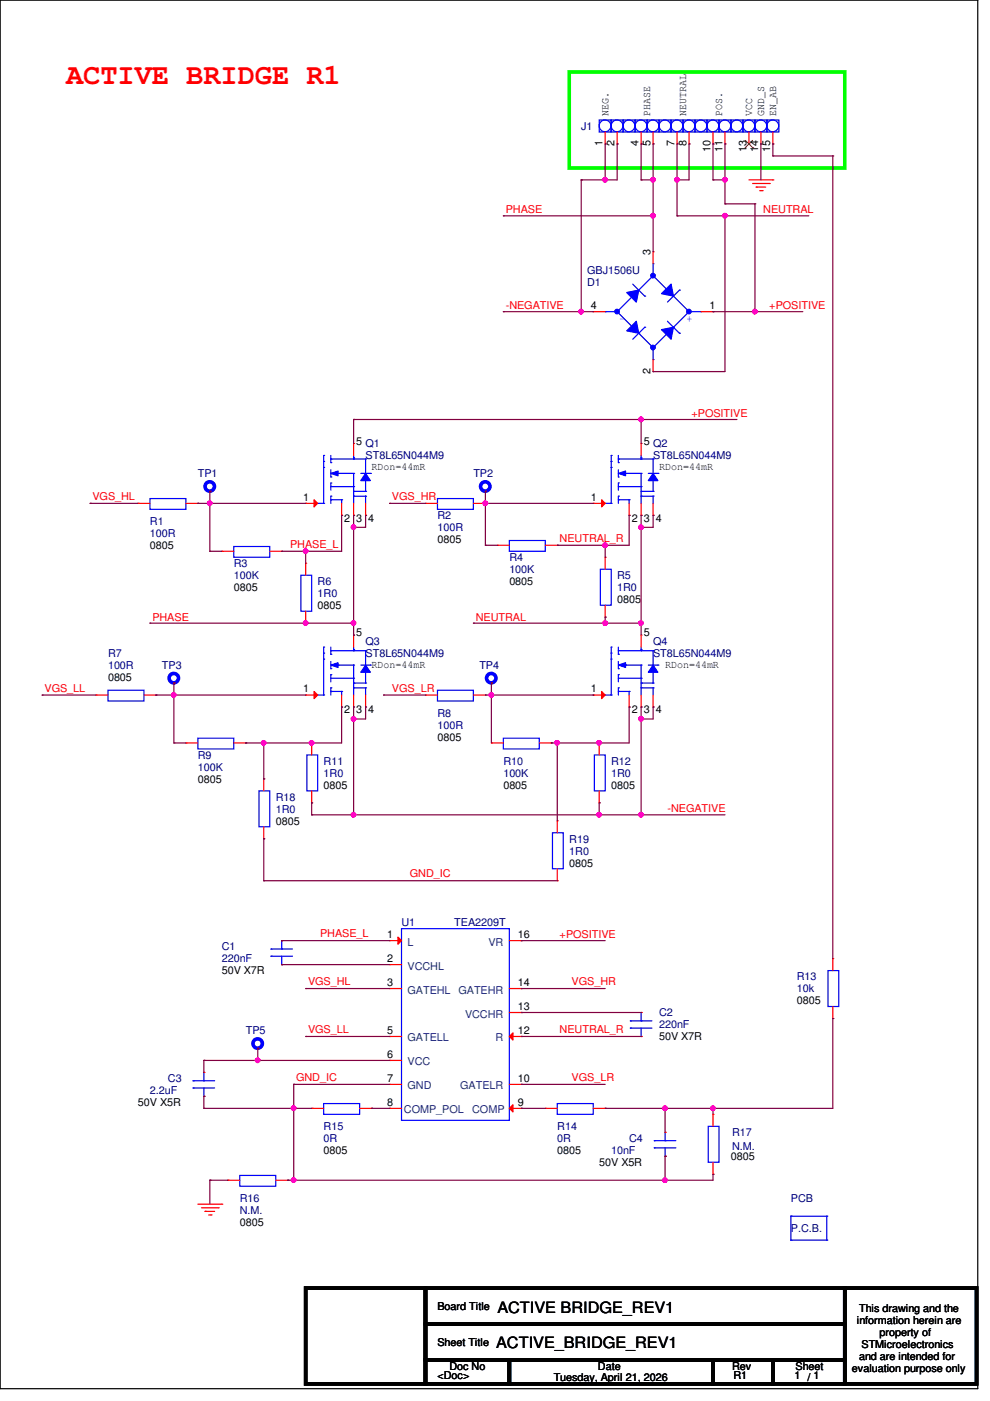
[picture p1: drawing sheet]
<svg xmlns="http://www.w3.org/2000/svg" width="210mm" height="297mm" viewBox="0 0 210 297" stroke-linecap="round" stroke-linejoin="round" font-family="sans-serif">
<defs><g id="words">
<text font-size="6.1" fill="#f00" x="14" y="17.9">ACTIVE BRIDGE R1</text>
<g font-size="3.3">
<text x="105.5" y="278.3">ACTIVE BRIDGE_REV1</text>
<text x="105.2" y="285.7">ACTIVE_BRIDGE_REV1</text>
</g>
<g font-size="2.3" fill="#000080">
<text x="123.2" y="27.5">J1</text>
<text x="124.5" y="58">GBJ1506U</text>
<text x="124.5" y="60.5">D1</text>
<text x="42" y="101.2">TP1</text>
<text x="77.5" y="97.4">ST8L65N044M9</text>
<text x="100.4" y="101.2">TP2</text>
<text x="138.5" y="97.4">ST8L65N044M9</text>
<text x="31.8" y="111.3">R1</text>
<text x="31.8" y="113.9">100R</text>
<text x="92.8" y="110.1">R2</text>
<text x="92.8" y="112.6">100R</text>
<text x="108" y="119">R4</text>
<text x="49.6" y="120.2">R3</text>
<text x="49.6" y="122.8">100K</text>
<text x="67.4" y="124">R6</text>
<text x="108" y="121.5">100K</text>
<text x="130.9" y="122.8">R5</text>
<text x="130.9" y="125.3">1R0</text>
<text x="67.4" y="126.6">1R0</text>
<text x="77.5" y="136.7">Q3</text>
<text x="138.5" y="136.7">Q4</text>
<text x="22.9" y="139.3">R7</text>
<text x="22.9" y="141.8">100R</text>
<text x="34.3" y="141.8">TP3</text>
<text x="77.5" y="139.3">ST8L65N044M9</text>
<text x="101.6" y="141.8">TP4</text>
<text x="138.5" y="139.3">ST8L65N044M9</text>
<text x="92.8" y="152">R8</text>
<text x="92.8" y="154.5">100R</text>
<text x="42" y="160.9">R9</text>
<text x="42" y="163.4">100K</text>
<text x="68.6" y="162.1">R11</text>
<text x="68.6" y="164.7">1R0</text>
<text x="106.7" y="162.1">R10</text>
<text x="106.7" y="164.7">100K</text>
<text x="129.6" y="162.1">R12</text>
<text x="129.6" y="164.7">1R0</text>
<text x="58.5" y="169.8">R18</text>
<text x="58.5" y="172.3">1R0</text>
<text x="120.7" y="178.6">R19</text>
<text x="120.7" y="181.2">1R0</text>
<text x="85.1" y="196.4">U1</text>
<text x="96.3" y="196.4">TEA2209T</text>
<text x="47" y="201.5">C1</text>
<text x="47" y="204">220nF</text>
<text x="169" y="207.9">R13</text>
<text x="139.7" y="215.5">C2</text>
<text x="169" y="210.4">10k</text>
<text x="52.1" y="219.3">TP5</text>
<text x="139.7" y="218">220nF</text>
<text x="31.8" y="232">2.2uF</text>
<text x="35.6" y="229.4">C3</text>
<text x="68.6" y="239.6">R15</text>
<text x="118.2" y="239.6">R14</text>
<text x="68.6" y="242.1">0R</text>
<text x="118.2" y="242.1">0R</text>
<text x="129.6" y="244.7">10nF</text>
<text x="133.4" y="242.1">C4</text>
<text x="155.2" y="240.9">R17</text>
<text x="155.2" y="243.9">N.M.</text>
<text x="50.8" y="254.8">R16</text>
<text x="50.8" y="257.4">N.M.</text>
<text x="167.7" y="254.8">PCB</text>
<text x="167.7" y="261.2">P.C.B.</text>
</g>
<g font-size="2.3">
<text x="129" y="24.7" transform="rotate(-90 129 24.7)">NEG.</text>
<text x="137.9" y="24.7" transform="rotate(-90 137.9 24.7)">PHASE</text>
<text x="145.5" y="24.7" transform="rotate(-90 145.5 24.7)">NEUTRAL</text>
<text x="153.1" y="24.7" transform="rotate(-90 153.1 24.7)">POS.</text>
<text x="159.5" y="24.7" transform="rotate(-90 159.5 24.7)">VCC</text>
<text x="162" y="24.7" transform="rotate(-90 162 24.7)">GND_S</text>
<text x="164.5" y="24.7" transform="rotate(-90 164.5 24.7)">EN_AB</text>
<text x="127.8" y="31" transform="rotate(-90 127.8 31)">1</text>
<text x="130.3" y="31" transform="rotate(-90 130.3 31)">2</text>
<text x="135.4" y="31" transform="rotate(-90 135.4 31)">4</text>
<text x="137.9" y="31" transform="rotate(-90 137.9 31)">5</text>
<text x="143" y="31" transform="rotate(-90 143 31)">7</text>
<text x="145.5" y="31" transform="rotate(-90 145.5 31)">8</text>
<text x="150.6" y="32.3" transform="rotate(-90 150.6 32.3)">10</text>
<text x="153.2" y="32.3" transform="rotate(-90 153.2 32.3)">11</text>
<text x="158.2" y="32.3" transform="rotate(-90 158.2 32.3)">13</text>
<text x="160.8" y="32.3" transform="rotate(-90 160.8 32.3)">14</text>
<text x="163.3" y="32.3" transform="rotate(-90 163.3 32.3)">15</text>
<text x="137.9" y="54.1" transform="rotate(-90 137.9 54.1)">3</text>
<text x="125.3" y="65.5">4</text>
<text x="150.4" y="65.5">1</text>
<text x="137.9" y="79.3" transform="rotate(-90 137.9 79.3)">2</text>
<text x="75.5" y="94.3">5 Q1</text>
<text x="136.5" y="94.3">5 Q2</text>
<text x="78.8" y="99.7">RDon=44mR</text>
<text x="139.7" y="99.7">RDon=44mR</text>
<text x="64.3" y="106.2">1</text>
<text x="125.3" y="106.2">1</text>
<text x="73" y="110.6">2</text>
<text x="75.5" y="110.6">3</text>
<text x="78.1" y="110.6">4</text>
<text x="133.9" y="110.6">2</text>
<text x="136.5" y="110.6">3</text>
<text x="139" y="110.6">4</text>
<text x="31.8" y="116.4">0805</text>
<text x="92.8" y="115.1">0805</text>
<text x="49.6" y="125.3">0805</text>
<text x="108" y="124">0805</text>
<text x="67.4" y="129.1">0805</text>
<text x="130.9" y="127.8">0805</text>
<text x="75.5" y="134.9">5</text>
<text x="136.5" y="134.9">5</text>
<text x="78.8" y="141.6">RDon=44mR</text>
<text x="141" y="141.6">RDon=44mR</text>
<text x="22.9" y="144.4">0805</text>
<text x="64.3" y="146.8">1</text>
<text x="125.3" y="146.8">1</text>
<text x="73" y="151.2">2</text>
<text x="75.5" y="151.2">3</text>
<text x="78.1" y="151.2">4</text>
<text x="133.9" y="151.2">2</text>
<text x="136.5" y="151.2">3</text>
<text x="139" y="151.2">4</text>
<text x="92.8" y="157.1">0805</text>
<text x="42" y="165.9">0805</text>
<text x="68.6" y="167.2">0805</text>
<text x="106.7" y="167.2">0805</text>
<text x="129.6" y="167.2">0805</text>
<text x="58.5" y="174.8">0805</text>
<text x="120.7" y="183.7">0805</text>
<text x="82.1" y="198.9">1</text>
<text x="82.1" y="204">2</text>
<text x="109.8" y="198.9">16</text>
<text x="47" y="206.6">50V X7R</text>
<text x="82.1" y="209">3</text>
<text x="109.8" y="209">14</text>
<text x="109.8" y="214.1">13</text>
<text x="169" y="212.9">0805</text>
<text x="82.1" y="219.2">5</text>
<text x="109.8" y="219.2">12</text>
<text x="139.7" y="220.6">50V X7R</text>
<text x="82.1" y="224.3">6</text>
<text x="82.1" y="229.4">7</text>
<text x="109.8" y="229.4">10</text>
<text x="29.3" y="234.5">50V X5R</text>
<text x="82.1" y="234.4">8</text>
<text x="109.8" y="234.4">9</text>
<text x="68.6" y="244.7">0805</text>
<text x="118.2" y="244.7">0805</text>
<text x="155" y="246">0805</text>
<text x="127" y="247.2">50V X5R</text>
<text x="50.8" y="259.9">0805</text>
<text x="92.8" y="277.7">Board Title</text>
<text x="181.7" y="280.8">information herein are</text>
<text x="182.2" y="278.2">This drawing and the</text>
<text x="92.8" y="285.3">Sheet Title</text>
<text x="182.7" y="285.8">STMicroelectronics</text>
<text x="186.5" y="283.3">property of</text>
<text x="92.8" y="292.4">&lt;Doc&gt;</text>
<text x="95.3" y="290.4">Doc No</text>
<text x="117.4" y="292.7">Tuesday, April 21, 2026</text>
<text x="126.8" y="290.4">Date</text>
<text x="155.2" y="290.4">Rev</text>
<text x="155.5" y="292.4">R1</text>
<text x="168.4" y="292.4">1 /// 1</text>
<text x="168.4" y="292.4">1</text>
<text x="168.7" y="290.4">Sheet</text>
<text x="172.5" y="292.4">1</text>
<text x="180.6" y="290.9">evaluation purpose only</text>
<text x="182.2" y="288.4">and are intended for</text>
</g>
<g font-size="2.3" fill="#f00">
<text x="107.2" y="45.3">PHASE</text>
<text x="161.8" y="45.3">NEUTRAL</text>
<text x="107.2" y="65.6">-NEGATIVE</text>
<text x="163.1" y="65.6">+POSITIVE</text>
<text x="146.6" y="88.4">+POSITIVE</text>
<text x="19.6" y="106">VGS_HL</text>
<text x="83.1" y="106">VGS_HR</text>
<text x="61.5" y="116.2">PHASE_L</text>
<text x="118.7" y="114.9">NEUTRAL_R</text>
<text x="32.3" y="131.6">PHASE</text>
<text x="100.9" y="131.6">NEUTRAL</text>
<text x="9.4" y="146.6">VGS_LL</text>
<text x="83.1" y="146.6">VGS_LR</text>
<text x="141.5" y="172.3">-NEGATIVE</text>
<text x="86.9" y="186">GND_IC</text>
<text x="67.9" y="198.7">PHASE_L</text>
<text x="118.7" y="198.9">+POSITIVE</text>
<text x="65.3" y="208.9">VGS_HL</text>
<text x="121.2" y="208.9">VGS_HR</text>
<text x="65.3" y="219">VGS_LL</text>
<text x="118.7" y="219">NEUTRAL_R</text>
<text x="62.8" y="229.2">GND_IC</text>
<text x="121.2" y="229.2">VGS_LR</text>
</g>
<g font-size="2.3" fill="#00f">
<text x="132.6" y="67" transform="rotate(-180 132.6 67)">-</text>
<text x="146.9" y="67" transform="rotate(-180 146.9 67)">+</text>
</g>
<g font-size="2.3" fill="#004080">
<text x="86.4" y="200.5">L</text>
<text x="103.5" y="200.5">VR</text>
<text x="86.4" y="205.6">VCCHL</text>
<text x="86.4" y="210.7">GATEHL</text>
<text x="97.2" y="210.7">GATEHR</text>
<text x="98.6" y="215.7">VCCHR</text>
<text x="86.4" y="220.8">GATELL</text>
<text x="105.1" y="220.8">R</text>
<text x="86.4" y="225.9">VCC</text>
<text x="86.4" y="231">GND</text>
<text x="97.6" y="231">GATELR</text>
<text x="85.6" y="236.1">COMP_POL</text>
<text x="100.1" y="236.1">COMP</text>
</g>
</g></defs>
<path d="M0 0h207.3v294.4h-207.3z" fill="none" stroke="#000" stroke-width=".25"/>
<path d="M120.7 15.3h58.4v20.3h-58.4z" fill="none" stroke="#0f0" stroke-width=".76"/>
<g fill="none" stroke="#f00" stroke-width=".25">
<path d="M128.3 30.5h.1M128.3 28v2.5M130.9 30.5h.1M130.9 28v2.5M135.9 30.5h.1M135.9 28v2.5M138.5 30.5h.1M138.5 28v2.5M143.6 30.5h.1M143.6 28v2.5M146.1 30.5h.1M146.1 28v2.5"/>
<path d="M151.2 30.5h.1M151.2 28v2.5M153.7 30.5h.1M153.7 28v2.5M158.8 30.5h.1M158.8 38.1h5.1M158.8 28v2.5M159.6 38.9h3.5M160.3 39.7h.1M160.3 39.7h2M161.3 30.5h.1M161.3 28v2.5"/>
<path d="M163.1 38.9h.1M163.9 38.1h.1M163.9 30.5h.1M163.9 28v2.5M161.1 40.4h.5M161.6 40.4h.1M29.3 106.7h.1M29.3 106.7h2.5M39.4 106.7h2.6M42 106.7h.1M44.5 104.2h.1M64.8 119.4h.1"/>
<path d="M64.8 119.4v2.6M90.2 106.7h.1M90.2 106.7h2.6M100.4 106.7h2.5M102.9 106.7h.1M64.8 132.1h.1M64.8 129.6v2.5M90.2 147.4h.1M90.2 147.4h2.6M100.4 147.4h2.5M102.9 147.4h.1M104.2 144.8h.1"/>
<path d="M55.9 177.8h.1M55.9 165.1h.1M55.9 165.1v2.6M55.9 175.3v2.5M118.2 174h.1M118.2 174v2.6M59.7 199.4h.1M118.2 186.7h.1M118.2 184.2v2.5M59.7 204.5h.1M43.2 232.5h.1M43.2 227.4h.1"/>
<path d="M54.7 222.3h.1M42 255.3h5M42.7 256.1h3.6M43.5 256.8h.1M43.5 256.8h2M44.2 257.6h.5M44.7 257.6h.1M46.3 256.1h.1M47 255.3h.1M48.3 250.2h.1M48.3 250.2h2.5M58.5 250.2h2.5"/>
<path d="M61 250.2h.1"/>
</g>
<path d="M64.8 273.1h25.4v20.3h-25.4zM90.2 273.1h88.9v7.6h-88.9zM179.1 273.1h28v20.3h-28zM90.2 288.3h17.8v5.1h-17.8zM90.2 280.7h88.9v7.6h-88.9zM108 288.3h43.2v5.1h-43.2zM151.2 288.3h12.7v5.1h-12.7zM163.9 288.3h15.2v5.1h-15.2z" fill="none" stroke="#000" stroke-width=".76"/>
<g fill="none" stroke="#00f" stroke-width=".76">
<circle cx="44.5" cy="103.1" r="1"/>
<circle cx="104.2" cy="143.8" r="1"/>
<circle cx="54.6" cy="221.2" r="1"/>
</g>
<g fill="none" stroke="#00f" stroke-width=".25">
<path d="M127 25.4h2.6v2.6h-2.6zM129.6 25.4h2.5v2.6h-2.5zM132.1 25.4h2.6v2.6h-2.6zM134.7 25.4h2.5v2.6h-2.5zM137.2 25.4h2.5v2.6h-2.5zM139.7 25.4h2.6v2.6h-2.6zM142.3 25.4h2.5v2.6h-2.5zM144.8 25.4h2.6v2.6h-2.6zM147.4 25.4h2.5v2.6h-2.5zM149.9 25.4h2.5v2.6h-2.5zM152.4 25.4h2.6v2.6h-2.6zM155 25.4h2.5v2.6h-2.5z"/>
<path d="M157.5 25.4h2.6v2.6h-2.6zM160.1 25.4h2.5v2.6h-2.5zM162.6 25.4h2.5v2.6h-2.5zM31.8 105.7h7.6v2.3h-7.6zM92.8 105.7h7.6v2.3h-7.6zM63.8 122h2.3v7.6h-2.3zM68.6 139.7h.1M68.6 138.5h.1M68.6 137.2h.1M68.6 137.2v10.2M70.1 138.7h.1M70.1 138h.1"/>
<path d="M70.1 137.2v1.5M70.1 138h7.4M75 137.7h.1M75 138h.1M75 137.2v.8M77.5 138h.1M77.5 138v6.8M67.4 147.4h1.2M68.6 147.4h.1M70.1 141.8h.1M70.1 145.8h.1M70.1 143h.1"/>
<path d="M70.1 146.6h.1M70.1 140.3v1.5M70.1 143v1.6M70.1 145.8v1.6M70.1 143.8h4.9M70.1 146.6h2.3M71.7 141h.1M71.7 141h3.3M72.4 146.6h.1M72.4 146.6v.8M75 143.8h.1M75 141h.1"/>
<path d="M75 145.8h.1M75 144.8h.1M75 141v6.4M75 145.8h2.5M75 144.8h2.5M76.5 141h2M77.5 145.8h.1M77.5 144.8h.1M77.5 145.8v1.6M78.5 141h.1M92.8 146.3h7.6v2.3h-7.6zM54.9 167.7h2.3v7.6h-2.3z"/>
<path d="M117.1 176.6h2.3v7.6h-2.3zM59.7 199.4v1.8M57.4 202.7h.1M57.4 201.2h.1M57.4 202.7h4.6M57.4 201.2h4.6M59.7 204.5h.1M59.7 201.2h.1M59.7 202.7v1.8M40.9 230.7h.1M40.9 229.2h.1M40.9 230.7h4.6"/>
<path d="M40.9 229.2h4.6M43.2 232.5h.1M43.2 229.2h.1M43.2 227.4v1.8M43.2 230.7v1.8M50.8 249.2h7.7v2.3h-7.7z"/>
<circle cx="128.3" cy="26.7" r="1.25"/>
<circle cx="130.8" cy="26.7" r="1.25"/>
<circle cx="133.4" cy="26.7" r="1.25"/>
<circle cx="135.9" cy="26.7" r="1.25"/>
<circle cx="138.5" cy="26.7" r="1.25"/>
<circle cx="141" cy="26.7" r="1.25"/>
<circle cx="143.5" cy="26.7" r="1.25"/>
<circle cx="146.1" cy="26.7" r="1.25"/>
<circle cx="148.6" cy="26.7" r="1.25"/>
<circle cx="151.2" cy="26.7" r="1.25"/>
<circle cx="153.7" cy="26.7" r="1.25"/>
<circle cx="156.2" cy="26.7" r="1.25"/>
<circle cx="158.8" cy="26.7" r="1.25"/>
<circle cx="161.3" cy="26.7" r="1.25"/>
<circle cx="163.9" cy="26.7" r="1.25"/>
</g>
<path d="M158 31.3h.1M158 29.8l1.6 1.5M159.6 29.8l-1.6 1.5M159.6 31.3h.1" fill="none" stroke="#804000" stroke-width=".21"/>
<path d="M70.1 141l1.6-.5v1z" fill="#00f"/>
<path d="M70.1 141l1.6-.5v1z" fill="none" stroke="#00f" stroke-width=".25"/>
<path d="M77.5 141l1 1.5h-2z" fill="#00f"/>
<path d="M77.5 141l1 1.5h-2z" fill="none" stroke="#00f" stroke-width=".25"/>
<path d="M75 134.7h.1M75 134.7v2.5M72.4 149.9h.1M72.4 147.4v2.5" fill="none" stroke="#f00" stroke-width=".25"/>
<path d="M66.6 146.6l.8 .8-.8 .7z" fill="#f00"/>
<g fill="none" stroke="#f00" stroke-width=".25">
<path d="M105.5 115.6h.1M105.5 115.6h2.5M115.6 115.6h2.6M118.2 115.6h.1M20.4 147.4h.1M20.4 147.4h2.5M30.5 147.4h2.6M33.1 147.4h.1M36.9 144.8h.1M64.8 147.4h.1M64.8 147.4h2.6M66.1 157.5h.1"/>
<path d="M66.1 157.5v2.6M66.6 146.6l.8 .8-.8 .7zM75 149.9h.1M75 147.4v2.5M77.5 149.9h.1M77.5 147.4v2.5M127 157.5h.1M127 157.5v2.6M66.1 170.2h.1M66.1 167.7v2.5M127 170.2h.1M127 167.7v2.5"/>
<path d="M176.6 215.9h.1M176.6 203.2h.1M176.6 203.2v2.6M176.6 213.4v2.5"/>
</g>
<g fill="none" stroke="#00f" stroke-width=".25">
<path d="M68.6 99.1h.1M68.6 97.8h.1M68.6 96.6h.1M68.6 96.6v10.1M70.1 98.1h.1M70.1 97.3h.1M70.1 96.6v1.5M70.1 99.6v1.5M70.1 97.3h7.4M75 97.1h.1M75 97.3h.1M75 96.6v.7"/>
<path d="M77.5 97.3h.1M77.5 97.3v6.9M67.4 106.7h1.2M68.6 106.7h.1M70.1 101.1h.1M70.1 105.2h.1M70.1 102.4h.1M70.1 106h.1M70.1 102.4v1.5M70.1 105.2v1.5M70.1 103.2h4.9M70.1 106h2.3"/>
<path d="M71.7 100.4h.1M71.7 100.4h3.3M72.4 106h.1M72.4 106v.7M75 103.2h.1M75 100.4h.1M75 105.2h.1M75 104.2h.1M75 100.4v6.3M75 105.2h2.5M75 104.2h2.5M76.5 100.4h2"/>
<path d="M77.5 105.2h.1M77.5 104.2h.1M77.5 105.2v1.5M78.5 100.4h.1M108 114.6h7.6v2.3h-7.6zM22.9 146.3h7.6v2.3h-7.6zM65.1 160.1h2.3v7.6h-2.3zM126 160.1h2.3v7.6h-2.3zM175.6 205.8h2.2v7.6h-2.2z"/>
</g>
<circle cx="36.8" cy="143.8" r="1" fill="none" stroke="#00f" stroke-width=".76"/>
<path d="M70.1 100.4l1.6-.5v1z" fill="#00f"/>
<path d="M70.1 100.4l1.6-.5v1z" fill="none" stroke="#00f" stroke-width=".25"/>
<path d="M77.5 100.4l1 1.5h-2z" fill="#00f"/>
<path d="M77.5 100.4l1 1.5h-2z" fill="none" stroke="#00f" stroke-width=".25"/>
<path d="M75 94h.1M75 94v2.6M72.4 109.3h.1M72.4 106.7v2.6" fill="none" stroke="#f00" stroke-width=".25"/>
<path d="M66.6 106l.8 .7-.8 .8z" fill="#f00"/>
<path d="M64.8 106.7h.1M64.8 106.7h2.6M66.6 106l.8 .7-.8 .8zM75 109.3h.1M75 106.7v2.6M77.5 109.3h.1M77.5 106.7v2.6" fill="none" stroke="#f00" stroke-width=".25"/>
<g fill="none" stroke="#00f" stroke-width=".25">
<path d="M129.6 139.7h.1M129.6 138.5h.1M129.6 137.2h.1M129.6 137.2v10.2M131.1 138.7h.1M131.1 138h.1M131.1 137.2v1.5M131.1 138h7.4M135.9 137.7h.1M135.9 138h.1M135.9 137.2v.8M138.5 138h.1"/>
<path d="M138.5 138v6.8M128.3 147.4h1.3M129.6 147.4h.1M131.1 141.8h.1M131.1 145.8h.1M131.1 143h.1M131.1 146.6h.1M131.1 140.3v1.5M131.1 143v1.6M131.1 145.8v1.6M131.1 143.8h4.8M131.1 146.6h2.3"/>
<path d="M132.6 141h.1M132.6 141h3.3M133.4 146.6h.1M133.4 146.6v.8M135.9 143.8h.1M135.9 141h.1M135.9 145.8h.1M135.9 144.8h.1M135.9 141v6.4M135.9 145.8h2.6M135.9 144.8h2.6M137.5 141h2"/>
<path d="M138.5 145.8h.1M138.5 144.8h.1M138.5 145.8v1.6M139.5 141h.1"/>
</g>
<path d="M131.1 141l1.5-.5v1z" fill="#00f"/>
<path d="M131.1 141l1.5-.5v1z" fill="none" stroke="#00f" stroke-width=".25"/>
<path d="M138.5 141l1 1.5h-2z" fill="#00f"/>
<path d="M138.5 141l1 1.5h-2z" fill="none" stroke="#00f" stroke-width=".25"/>
<path d="M135.9 134.7h.1M135.9 134.7v2.5M133.4 149.9h.1M133.4 147.4v2.5" fill="none" stroke="#f00" stroke-width=".25"/>
<path d="M127.6 146.6l.7 .8-.7 .7z" fill="#f00"/>
<g fill="none" stroke="#f00" stroke-width=".25">
<path d="M47 116.9h.1M47 116.9h2.6M57.2 116.9h2.5M59.7 116.9h.1M102.9 104.2h.1M128.3 118.2h.1M128.3 118.2v2.5M128.3 130.9h.1M128.3 128.3v2.6M104.2 157.5h.1M104.2 157.5h2.5M114.3 157.5h2.6"/>
<path d="M116.9 157.5h.1M125.8 147.4h.1M125.8 147.4h2.5M127.6 146.6l.7 .8-.7 .7zM135.9 149.9h.1M135.9 147.4v2.5M138.5 149.9h.1M138.5 147.4v2.5M135.9 219.8h.1M135.9 214.7h.1M66.1 235h.1M66.1 235h2.5"/>
<path d="M76.2 235h2.6M78.8 235h.1M151.2 236.3h.1M151.2 236.3v2.5M141 245.2h.1M141 240.1h.1M151.2 249h.1M151.2 246.4v2.6"/>
</g>
<g fill="none" stroke="#00f" stroke-width=".25">
<path d="M129.6 99.1h.1M129.6 97.8h.1M129.6 96.6h.1M129.6 96.6v10.1M131.1 98.1h.1M131.1 97.3h.1M131.1 96.6v1.5M131.1 99.6v1.5M131.1 97.3h7.4M135.9 97.1h.1M135.9 97.3h.1M135.9 96.6v.7"/>
<path d="M138.5 97.3h.1M138.5 97.3v6.9M49.6 115.9h7.6v2.3h-7.6zM128.3 106.7h1.3M129.6 106.7h.1M131.1 101.1h.1M131.1 105.2h.1M131.1 102.4h.1M131.1 106h.1M131.1 102.4v1.5M131.1 105.2v1.5M131.1 103.2h4.8"/>
<path d="M131.1 106h2.3M132.6 100.4h.1M132.6 100.4h3.3M133.4 106h.1M133.4 106v.7M135.9 103.2h.1M135.9 100.4h.1M135.9 105.2h.1M135.9 104.2h.1M135.9 100.4v6.3M135.9 105.2h2.6M135.9 104.2h2.6"/>
<path d="M137.5 100.4h2M138.5 105.2h.1M138.5 104.2h.1M138.5 105.2v1.5M139.5 100.4h.1M127.3 120.7h2.3v7.6h-2.3zM106.7 156.5h7.6v2.3h-7.6zM133.6 218h.1M133.6 216.5h.1M133.6 218h4.6M133.6 216.5h4.6M135.9 219.8h.1"/>
<path d="M135.9 216.5h.1M135.9 214.7v1.8M135.9 218v1.8M68.6 234h7.6v2.3h-7.6zM150.2 238.8h2.2v7.6h-2.2zM138.7 243.4h.1M138.7 241.9h.1M138.7 243.4h4.6M138.7 241.9h4.6M141 245.2h.1M141 241.9h.1M141 240.1v1.8"/>
<path d="M141 243.4v1.8"/>
</g>
<circle cx="102.9" cy="103.1" r="1" fill="none" stroke="#00f" stroke-width=".76"/>
<path d="M131.1 100.4l1.5-.5v1z" fill="#00f"/>
<path d="M131.1 100.4l1.5-.5v1z" fill="none" stroke="#00f" stroke-width=".25"/>
<path d="M138.5 100.4l1 1.5h-2z" fill="#00f"/>
<path d="M138.5 100.4l1 1.5h-2z" fill="none" stroke="#00f" stroke-width=".25"/>
<path d="M135.9 94h.1M135.9 94v2.6M133.4 109.3h.1M133.4 106.7v2.6" fill="none" stroke="#f00" stroke-width=".25"/>
<path d="M127.6 106l.7 .7-.7 .8z" fill="#f00"/>
<path d="M125.8 106.7h.1M125.8 106.7h2.5M127.6 106l.7 .7-.7 .8zM135.9 109.3h.1M135.9 106.7v2.6M138.5 109.3h.1M138.5 106.7v2.6M39.4 157.5h.1M39.4 157.5h2.6M49.6 157.5h2.5M52.1 157.5h.1" fill="none" stroke="#f00" stroke-width=".25"/>
<path d="M42 156.5h7.6v2.3h-7.6zM85.1 196.9h22.9v40.6h-22.9z" fill="none" stroke="#00f" stroke-width=".25"/>
<path d="M108 235l.8-.8v1.6z" fill="#f00"/>
<g fill="none" stroke="#f00" stroke-width=".25">
<path d="M82.6 209.6h.1M82.6 219.8h.1M82.6 209.6h2.5M82.6 219.8h2.5M108 209.6h2.5M110.5 209.6h.1M82.6 235h.1M82.6 229.9h.1M82.6 235h2.5M82.6 229.9h2.5M108 235l.8-.8v1.6zM108 235h2.5"/>
<path d="M108 229.9h2.5M110.5 235h.1M110.5 229.9h.1"/>
</g>
<path d="M84.4 198.7l.7 .7-.7 .8z" fill="#f00"/>
<path d="M82.6 199.4h.1M82.6 199.4h2.5M84.4 198.7l.7 .7-.7 .8z" fill="none" stroke="#f00" stroke-width=".25"/>
<path d="M108 219.8l.8-.8v1.5z" fill="#f00"/>
<path d="M108 199.4h2.5M110.5 199.4h.1M82.6 204.5h.1M82.6 204.5h2.5M108 219.8l.8-.8v1.5zM108 219.8h2.5M108 214.7h2.5M110.5 219.8h.1M110.5 214.7h.1M82.6 224.8h.1M82.6 224.8h2.5" fill="none" stroke="#f00" stroke-width=".25"/>
<g fill="none" stroke="#00f" stroke-width=".25">
<path d="M138.5 58.5h.1M138.5 55.9h.1M138.5 58.5l-3.1 3M138.5 58.5l3 3M138.5 55.9v2.3M128.3 66.1h.1M128.3 66.1h2M130.9 66.1h.1M130.9 66.1l3.3 3.3M134.2 62.8h.1M134.2 62.8l-3.3 3.3M134.2 60.2l2.5 2.6"/>
<path d="M135.4 70.7h.1M135.4 70.7l3.1 3M136.7 69.4h.1M136.7 62.8h.1M136.7 69.4l-2.5 2.5M138.5 73.7h.1M138.5 76.2h.1M138.5 73.4v2.8M141.5 61.5h.1M141.5 70.7l-3 3M141.5 68.1l2.6 2.6M142.8 69.4h.1"/>
<path d="M142.8 62.8l3.3 3.3M144.1 61.5h.1M144.1 70.7h.1M144.1 61.5l-2.6 2.6M146.1 66.1h.1M146.1 66.1l-3.3 3.3M146.1 66.1h2.5M148.6 66.1h.1"/>
</g>
<circle cx="138.5" cy="73.7" r=".49" fill="#00f"/>
<circle cx="138.5" cy="73.7" r=".49" fill="none" stroke="#00f" stroke-width=".25"/>
<circle cx="146.1" cy="66.1" r=".49" fill="#00f"/>
<circle cx="146.1" cy="66.1" r=".49" fill="none" stroke="#00f" stroke-width=".25"/>
<circle cx="138.5" cy="58.4" r=".49" fill="#00f"/>
<circle cx="138.5" cy="58.4" r=".49" fill="none" stroke="#00f" stroke-width=".25"/>
<circle cx="130.8" cy="66.1" r=".49" fill="#00f"/>
<circle cx="130.8" cy="66.1" r=".49" fill="none" stroke="#00f" stroke-width=".25"/>
<path d="M140.3 69.9l2.5-.5-.5 2.5z" fill-rule="evenodd" fill="#00f"/>
<path d="M140.3 69.9l2.5-.5-.5 2.5z" fill="none" stroke="#00f" stroke-width=".25"/>
<path d="M132.9 62l2.5-.5-.5 2.6z" fill-rule="evenodd" fill="#00f"/>
<path d="M132.9 62l2.5-.5-.5 2.6z" fill="none" stroke="#00f" stroke-width=".25"/>
<path d="M140.3 62.3l2-2.1 .5 2.6z" fill-rule="evenodd" fill="#00f"/>
<path d="M140.3 62.3l2-2.1 .5 2.6z" fill="none" stroke="#00f" stroke-width=".25"/>
<path d="M132.9 70.1l2-2 .5 2.6z" fill-rule="evenodd" fill="#00f"/>
<path d="M132.9 70.1l2-2 .5 2.6zM118.2 234h7.6v2.3h-7.6zM167.7 257.9h.1M167.7 257.9h7.6M167.7 257.9v5M175.3 257.9h.1M175.3 257.9v5M167.7 262.9h.1M167.7 262.9h7.6M175.3 262.9h.1" fill="none" stroke="#00f" stroke-width=".25"/>
<path d="M138.5 53.4h.1M138.5 53.4v2.5M125.8 66.1h.1M125.8 66.1h2.5M138.5 78.8h.1M138.5 76.2v2.6M148.6 66.1h2.6M151.2 66.1h.1M115.6 235h.1M115.6 235h2.6M125.8 235h2.5M128.3 235h.1" fill="none" stroke="#f00" stroke-width=".25"/>
<path d="M138.5 30.5h.1M138.5 30.5v7.6" fill="none" stroke="#800040" stroke-width=".25"/>
<circle cx="138.5" cy="38.1" r=".49" fill="#f0f"/>
<circle cx="138.5" cy="38.1" r=".49" fill="none" stroke="#f0f" stroke-width=".25"/>
<path d="M143.6 30.5h.1M143.6 30.5v7.6" fill="none" stroke="#800040" stroke-width=".25"/>
<circle cx="143.5" cy="38.1" r=".49" fill="#f0f"/>
<circle cx="143.5" cy="38.1" r=".49" fill="none" stroke="#f0f" stroke-width=".25"/>
<path d="M143.6 45.8h.1M143.6 45.8h10.1M153.7 45.8h.1M153.7 45.8v33" fill="none" stroke="#800040" stroke-width=".25"/>
<circle cx="153.7" cy="45.7" r=".49" fill="#f0f"/>
<circle cx="153.7" cy="45.7" r=".49" fill="none" stroke="#f0f" stroke-width=".25"/>
<path d="M128.3 30.5h.1M128.3 30.5v7.6" fill="none" stroke="#800040" stroke-width=".25"/>
<circle cx="128.3" cy="38.1" r=".49" fill="#f0f"/>
<circle cx="128.3" cy="38.1" r=".49" fill="none" stroke="#f0f" stroke-width=".25"/>
<path d="M151.2 66.1h.1M151.2 66.1h8.9" fill="none" stroke="#800040" stroke-width=".25"/>
<circle cx="160" cy="66.1" r=".49" fill="#f0f"/>
<circle cx="160" cy="66.1" r=".49" fill="none" stroke="#f0f" stroke-width=".25"/>
<path d="M75 88.9h.1M75 88.9h60.9" fill="none" stroke="#800040" stroke-width=".25"/>
<circle cx="135.9" cy="88.9" r=".49" fill="#f0f"/>
<circle cx="135.9" cy="88.9" r=".49" fill="none" stroke="#f0f" stroke-width=".25"/>
<path d="M75 88.9h.1M75 88.9v5.1M135.9 88.9h.1M135.9 88.9v5.1M135.9 88.9h20.4M19.1 106.7h.1M19.1 106.7h10.2M82.6 106.7h.1M82.6 106.7h7.6M102.9 106.7h.1M102.9 106.7h22.9" fill="none" stroke="#800040" stroke-width=".25"/>
<circle cx="102.9" cy="106.7" r=".49" fill="#f0f"/>
<circle cx="102.9" cy="106.7" r=".49" fill="none" stroke="#f0f" stroke-width=".25"/>
<path d="M72.4 109.3h.1M72.4 109.3v7.6M75 109.3h.1M75 109.3v2.5" fill="none" stroke="#800040" stroke-width=".25"/>
<circle cx="75" cy="111.8" r=".49" fill="#f0f"/>
<circle cx="75" cy="111.8" r=".49" fill="none" stroke="#f0f" stroke-width=".25"/>
<g fill="none" stroke="#800040" stroke-width=".25">
<path d="M64.8 116.9h.1M64.8 116.9h7.6M64.8 116.9v2.5M77.5 109.3h.1M77.5 109.3v2.5M102.9 115.6h.1M102.9 115.6h2.6M133.4 109.3h.1M133.4 109.3v6.3M135.9 111.8h.1M135.9 111.8v20.3M138.5 109.3h.1"/>
<path d="M138.5 109.3v2.5h-2.6M31.8 132.1h.1M31.8 132.1h33"/>
</g>
<circle cx="64.8" cy="132.1" r=".49" fill="#f0f"/>
<circle cx="64.8" cy="132.1" r=".49" fill="none" stroke="#f0f" stroke-width=".25"/>
<path d="M100.4 132.1h.1M100.4 132.1h27.9" fill="none" stroke="#800040" stroke-width=".25"/>
<circle cx="128.3" cy="132.1" r=".49" fill="#f0f"/>
<circle cx="128.3" cy="132.1" r=".49" fill="none" stroke="#f0f" stroke-width=".25"/>
<path d="M135.9 132.1h.1M135.9 132.1v2.6M8.9 147.4h.1M8.9 147.4h11.5M33.1 147.4h.1M33.1 147.4h31.7M36.9 147.4h.1M36.9 147.4v10.1" fill="none" stroke="#800040" stroke-width=".25"/>
<circle cx="36.9" cy="147.3" r=".49" fill="#f0f"/>
<circle cx="36.9" cy="147.3" r=".49" fill="none" stroke="#f0f" stroke-width=".25"/>
<path d="M75 149.9h.1M75 152.4h.1M75 149.9v22.9M77.5 149.9h.1M77.5 149.9v2.5h-2.5M81.3 147.4h.1M81.3 147.4h8.9" fill="none" stroke="#800040" stroke-width=".25"/>
<circle cx="75" cy="152.4" r=".49" fill="#f0f"/>
<circle cx="75" cy="152.4" r=".49" fill="none" stroke="#f0f" stroke-width=".25"/>
<path d="M66.1 170.2h.1M66.1 170.2v2.6M75 172.8h.1M75 172.8h52" fill="none" stroke="#800040" stroke-width=".25"/>
<circle cx="127" cy="172.7" r=".49" fill="#f0f"/>
<circle cx="127" cy="172.7" r=".49" fill="none" stroke="#f0f" stroke-width=".25"/>
<circle cx="75" cy="172.7" r=".49" fill="#f0f"/>
<circle cx="75" cy="172.7" r=".49" fill="none" stroke="#f0f" stroke-width=".25"/>
<path d="M106.7 45.8h.1M106.7 45.8h31.8M106.7 66.1h.1M106.7 66.1h16.5M160.1 66.1h.1M160.1 66.1h10.1" fill="none" stroke="#800040" stroke-width=".25"/>
<circle cx="138.5" cy="45.7" r=".49" fill="#f0f"/>
<circle cx="138.5" cy="45.7" r=".49" fill="none" stroke="#f0f" stroke-width=".25"/>
<g fill="none" stroke="#800040" stroke-width=".25">
<path d="M153.7 45.8h.1M153.7 45.8h17.8M59.7 199.4h.1M59.7 199.4h22.9M59.7 204.5h.1M59.7 204.5h22.9M64.8 209.6h.1M64.8 219.8h.1M64.8 219.8h17.8M64.8 209.6h17.8M110.5 219.8h.1M110.5 209.6h.1"/>
<path d="M110.5 214.7h.1M110.5 219.8h25.4M110.5 209.6h17.8M110.5 214.7h25.4M43.2 224.8h.1M43.2 224.8h11.5"/>
</g>
<circle cx="54.6" cy="224.8" r=".49" fill="#f0f"/>
<circle cx="54.6" cy="224.8" r=".49" fill="none" stroke="#f0f" stroke-width=".25"/>
<path d="M75 111.8v20.3M75 132.1h.1M110.5 199.4h.1M110.5 199.4h17.8M62.3 229.9h.1M62.3 229.9h20.3M110.5 229.9h.1M110.5 229.9h17.8" fill="none" stroke="#800040" stroke-width=".25"/>
<circle cx="75" cy="132.1" r=".49" fill="#f0f"/>
<circle cx="75" cy="132.1" r=".49" fill="none" stroke="#f0f" stroke-width=".25"/>
<path d="M75 111.8h.1M75 111.8h2.5M128.3 132.1h.1M128.3 132.1h7.6" fill="none" stroke="#800040" stroke-width=".25"/>
<circle cx="135.9" cy="132.1" r=".49" fill="#f0f"/>
<circle cx="135.9" cy="132.1" r=".49" fill="none" stroke="#f0f" stroke-width=".25"/>
<path d="M43.2 235h.1M54.7 222.3h.1M54.7 222.3v2.5M62.3 229.9h.1M62.3 229.9v5.1h-19.1" fill="none" stroke="#800040" stroke-width=".25"/>
<circle cx="62.3" cy="235" r=".49" fill="#f0f"/>
<circle cx="62.3" cy="235" r=".49" fill="none" stroke="#f0f" stroke-width=".25"/>
<path d="M161.3 30.5h.1M161.3 30.5v7.6M102.9 106.7h.1M102.9 106.7v8.9M128.3 115.6h.1M128.3 115.6h5.1M128.3 130.9h.1M128.3 130.9v1.2" fill="none" stroke="#800040" stroke-width=".25"/>
<circle cx="128.3" cy="115.6" r=".49" fill="#f0f"/>
<circle cx="128.3" cy="115.6" r=".49" fill="none" stroke="#f0f" stroke-width=".25"/>
<path d="M135.9 109.3h.1M135.9 109.3v2.5" fill="none" stroke="#800040" stroke-width=".25"/>
<circle cx="135.9" cy="111.8" r=".49" fill="#f0f"/>
<circle cx="135.9" cy="111.8" r=".49" fill="none" stroke="#f0f" stroke-width=".25"/>
<path d="M104.2 147.4h.1M104.2 147.4v10.1M127 157.5h.1M127 157.5h6.4" fill="none" stroke="#800040" stroke-width=".25"/>
<circle cx="127" cy="157.5" r=".49" fill="#f0f"/>
<circle cx="127" cy="157.5" r=".49" fill="none" stroke="#f0f" stroke-width=".25"/>
<path d="M133.4 149.9h.1M133.4 149.9v7.6M135.9 149.9h.1M135.9 149.9v2.5" fill="none" stroke="#800040" stroke-width=".25"/>
<circle cx="135.9" cy="152.4" r=".49" fill="#f0f"/>
<circle cx="135.9" cy="152.4" r=".49" fill="none" stroke="#f0f" stroke-width=".25"/>
<path d="M36.9 157.5h.1M36.9 157.5h2.5M52.1 157.5h.1M52.1 157.5h3.8M135.9 172.8h.1M135.9 172.8h17.8" fill="none" stroke="#800040" stroke-width=".25"/>
<circle cx="55.9" cy="157.5" r=".49" fill="#f0f"/>
<circle cx="55.9" cy="157.5" r=".49" fill="none" stroke="#f0f" stroke-width=".25"/>
<path d="M66.1 157.5h.1M72.4 149.9h.1M72.4 149.9v7.6h-6.3M116.9 157.5h.1M116.9 157.5h1.3" fill="none" stroke="#800040" stroke-width=".25"/>
<circle cx="118.1" cy="157.5" r=".49" fill="#f0f"/>
<circle cx="118.1" cy="157.5" r=".49" fill="none" stroke="#f0f" stroke-width=".25"/>
<path d="M42 106.7h.1M42 106.7h2.5M44.5 106.7h.1M44.5 116.9h.1M44.5 106.7v10.2M44.5 116.9h2.5M59.7 116.9h.1M59.7 116.9h5.1" fill="none" stroke="#800040" stroke-width=".25"/>
<circle cx="64.8" cy="116.9" r=".49" fill="#f0f"/>
<circle cx="64.8" cy="116.9" r=".49" fill="none" stroke="#f0f" stroke-width=".25"/>
<path d="M44.5 106.7h.1M44.5 106.7h20.3M118.2 115.6h.1M118.2 115.6h10.1M135.9 152.4h.1M135.9 152.4v20.4M138.5 149.9h.1M138.5 149.9v2.5h-2.6" fill="none" stroke="#800040" stroke-width=".25"/>
<circle cx="44.5" cy="106.7" r=".49" fill="#f0f"/>
<circle cx="44.5" cy="106.7" r=".49" fill="none" stroke="#f0f" stroke-width=".25"/>
<path d="M44.5 104.2h.1M44.5 104.2v2.5M36.9 144.8h.1M36.9 144.8v2.6M104.2 144.8h.1M104.2 144.8v2.6M128.3 235h.1M128.3 235h12.7" fill="none" stroke="#800040" stroke-width=".25"/>
<circle cx="141" cy="235" r=".49" fill="#f0f"/>
<circle cx="141" cy="235" r=".49" fill="none" stroke="#f0f" stroke-width=".25"/>
<g fill="none" stroke="#800040" stroke-width=".25">
<path d="M66.1 172.8h.1M66.1 172.8h8.9M127 170.2h.1M127 172.8h.1M127 172.8h8.9M127 170.2v2.6M176.6 215.9h.1M176.6 215.9v19.1M110.5 235h.1M110.5 235h5.1M141 235h.1M141 235v5.1"/>
<path d="M141 235h10.2M141 245.2h.1M141 245.2v5"/>
</g>
<circle cx="135.9" cy="172.7" r=".49" fill="#f0f"/>
<circle cx="135.9" cy="172.7" r=".49" fill="none" stroke="#f0f" stroke-width=".25"/>
<path d="M43.2 224.8h.1M43.2 224.8v2.6M62.3 235h.1M62.3 235v15.2M62.3 250.2h.1M62.3 250.2h78.7" fill="none" stroke="#800040" stroke-width=".25"/>
<circle cx="141" cy="250.2" r=".49" fill="#f0f"/>
<circle cx="141" cy="250.2" r=".49" fill="none" stroke="#f0f" stroke-width=".25"/>
<circle cx="62.3" cy="250.2" r=".49" fill="#f0f"/>
<circle cx="62.3" cy="250.2" r=".49" fill="none" stroke="#f0f" stroke-width=".25"/>
<g fill="none" stroke="#800040" stroke-width=".25">
<path d="M123.2 38.1h.1M123.2 38.1h5.1M123.2 38.1v28M130.9 30.5h.1M130.9 30.5v7.6M135.9 38.1h.1M135.9 30.5h.1M135.9 38.1h2.6M135.9 30.5v7.6M138.5 38.1h.1M138.5 38.1v7.7M151.2 30.5h.1"/>
<path d="M151.2 38.1h.1M151.2 30.5v7.6M153.7 30.5h.1M153.7 30.5v7.6h-2.5"/>
</g>
<circle cx="153.7" cy="38.1" r=".49" fill="#f0f"/>
<circle cx="153.7" cy="38.1" r=".49" fill="none" stroke="#f0f" stroke-width=".25"/>
<g fill="none" stroke="#800040" stroke-width=".25">
<path d="M128.3 38.1h.1M128.3 38.1h2.6M143.6 38.1h.1M143.6 38.1v7.7M146.1 30.5h.1M146.1 30.5v7.6h-2.5M153.7 38.1h.1M153.7 38.1v5.1M163.9 30.5h.1M163.9 33.1h.1M163.9 30.5v2.6M163.9 33.1h12.7"/>
<path d="M176.6 33.1h.1M176.6 33.1v170.1M138.5 45.8h.1M138.5 45.8v7.6M153.7 43.2h.1M153.7 43.2h6.4M160.1 43.2h.1M160.1 43.2v22.9M123.2 66.1h.1M123.2 66.1h2.6M138.5 78.8h.1M138.5 78.8h15.2"/>
</g>
<circle cx="123.2" cy="66.1" r=".49" fill="#f0f"/>
<circle cx="123.2" cy="66.1" r=".49" fill="none" stroke="#f0f" stroke-width=".25"/>
<g fill="none" stroke="#800040" stroke-width=".25">
<path d="M64.8 132.1h10.2M75 132.1h.1M75 134.7h.1M75 132.1v2.6M43.2 232.5h.1M43.2 232.5v2.5M54.7 224.8h.1M54.7 224.8h27.9M62.3 235h.1M62.3 235h3.8M78.8 235h.1M78.8 235h3.8"/>
<path d="M151.2 235h.1M151.2 235h25.4M151.2 235v1.3M44.5 250.2h.1M44.5 250.2h3.8M44.5 250.2v5.1M141 250.2h.1M141 250.2h10.2"/>
</g>
<circle cx="151.2" cy="235" r=".49" fill="#f0f"/>
<circle cx="151.2" cy="235" r=".49" fill="none" stroke="#f0f" stroke-width=".25"/>
<path d="M102.9 104.2h.1M102.9 104.2v2.5M128.3 115.6h.1M128.3 115.6v2.6M55.9 157.5h.1M55.9 157.5v7.6M55.9 157.5h10.2M55.9 165.1h.1M61 250.2h.1M61 250.2h1.3M151.2 249h.1M151.2 249v1.2" fill="none" stroke="#800040" stroke-width=".25"/>
<circle cx="66.1" cy="157.5" r=".49" fill="#f0f"/>
<circle cx="66.1" cy="157.5" r=".49" fill="none" stroke="#f0f" stroke-width=".25"/>
<path d="M104.2 147.4h21.6M118.2 157.5h.1M118.2 157.5v16.5M118.2 157.5h8.8M125.8 147.4h.1M55.9 177.8h.1M55.9 177.8v8.9M55.9 186.7h.1M55.9 186.7h62.3" fill="none" stroke="#800040" stroke-width=".25"/>
<circle cx="104.2" cy="147.3" r=".49" fill="#f0f"/>
<circle cx="104.2" cy="147.3" r=".49" fill="none" stroke="#f0f" stroke-width=".25"/>
<path d="M102.9 147.4h1.3M104.2 147.4h.1" fill="none" stroke="#800040" stroke-width=".25"/>
<circle cx="138.5" cy="38.1" r=".49" fill="#f0f"/>
<circle cx="138.5" cy="38.1" r=".49" fill="none" stroke="#f0f" stroke-width=".25"/>
<circle cx="143.5" cy="38.1" r=".49" fill="#f0f"/>
<circle cx="143.5" cy="38.1" r=".49" fill="none" stroke="#f0f" stroke-width=".25"/>
<circle cx="153.7" cy="45.7" r=".49" fill="#f0f"/>
<circle cx="153.7" cy="45.7" r=".49" fill="none" stroke="#f0f" stroke-width=".25"/>
<circle cx="128.3" cy="38.1" r=".49" fill="#f0f"/>
<circle cx="128.3" cy="38.1" r=".49" fill="none" stroke="#f0f" stroke-width=".25"/>
<circle cx="160" cy="66.1" r=".49" fill="#f0f"/>
<circle cx="160" cy="66.1" r=".49" fill="none" stroke="#f0f" stroke-width=".25"/>
<circle cx="135.9" cy="88.9" r=".49" fill="#f0f"/>
<circle cx="135.9" cy="88.9" r=".49" fill="none" stroke="#f0f" stroke-width=".25"/>
<circle cx="102.9" cy="106.7" r=".49" fill="#f0f"/>
<circle cx="102.9" cy="106.7" r=".49" fill="none" stroke="#f0f" stroke-width=".25"/>
<circle cx="75" cy="111.8" r=".49" fill="#f0f"/>
<circle cx="75" cy="111.8" r=".49" fill="none" stroke="#f0f" stroke-width=".25"/>
<circle cx="64.8" cy="132.1" r=".49" fill="#f0f"/>
<circle cx="64.8" cy="132.1" r=".49" fill="none" stroke="#f0f" stroke-width=".25"/>
<circle cx="128.3" cy="132.1" r=".49" fill="#f0f"/>
<circle cx="128.3" cy="132.1" r=".49" fill="none" stroke="#f0f" stroke-width=".25"/>
<circle cx="36.9" cy="147.3" r=".49" fill="#f0f"/>
<circle cx="36.9" cy="147.3" r=".49" fill="none" stroke="#f0f" stroke-width=".25"/>
<circle cx="75" cy="152.4" r=".49" fill="#f0f"/>
<circle cx="75" cy="152.4" r=".49" fill="none" stroke="#f0f" stroke-width=".25"/>
<circle cx="127" cy="172.7" r=".49" fill="#f0f"/>
<circle cx="127" cy="172.7" r=".49" fill="none" stroke="#f0f" stroke-width=".25"/>
<circle cx="75" cy="172.7" r=".49" fill="#f0f"/>
<circle cx="75" cy="172.7" r=".49" fill="none" stroke="#f0f" stroke-width=".25"/>
<circle cx="138.5" cy="45.7" r=".49" fill="#f0f"/>
<circle cx="138.5" cy="45.7" r=".49" fill="none" stroke="#f0f" stroke-width=".25"/>
<circle cx="54.6" cy="224.8" r=".49" fill="#f0f"/>
<circle cx="54.6" cy="224.8" r=".49" fill="none" stroke="#f0f" stroke-width=".25"/>
<circle cx="75" cy="132.1" r=".49" fill="#f0f"/>
<circle cx="75" cy="132.1" r=".49" fill="none" stroke="#f0f" stroke-width=".25"/>
<circle cx="135.9" cy="132.1" r=".49" fill="#f0f"/>
<circle cx="135.9" cy="132.1" r=".49" fill="none" stroke="#f0f" stroke-width=".25"/>
<circle cx="62.3" cy="235" r=".49" fill="#f0f"/>
<circle cx="62.3" cy="235" r=".49" fill="none" stroke="#f0f" stroke-width=".25"/>
<circle cx="128.3" cy="115.6" r=".49" fill="#f0f"/>
<circle cx="128.3" cy="115.6" r=".49" fill="none" stroke="#f0f" stroke-width=".25"/>
<circle cx="135.9" cy="111.8" r=".49" fill="#f0f"/>
<circle cx="135.9" cy="111.8" r=".49" fill="none" stroke="#f0f" stroke-width=".25"/>
<circle cx="127" cy="157.5" r=".49" fill="#f0f"/>
<circle cx="127" cy="157.5" r=".49" fill="none" stroke="#f0f" stroke-width=".25"/>
<circle cx="135.9" cy="152.4" r=".49" fill="#f0f"/>
<circle cx="135.9" cy="152.4" r=".49" fill="none" stroke="#f0f" stroke-width=".25"/>
<circle cx="55.9" cy="157.5" r=".49" fill="#f0f"/>
<circle cx="55.9" cy="157.5" r=".49" fill="none" stroke="#f0f" stroke-width=".25"/>
<circle cx="118.1" cy="157.5" r=".49" fill="#f0f"/>
<circle cx="118.1" cy="157.5" r=".49" fill="none" stroke="#f0f" stroke-width=".25"/>
<circle cx="64.8" cy="116.9" r=".49" fill="#f0f"/>
<circle cx="64.8" cy="116.9" r=".49" fill="none" stroke="#f0f" stroke-width=".25"/>
<circle cx="44.5" cy="106.7" r=".49" fill="#f0f"/>
<circle cx="44.5" cy="106.7" r=".49" fill="none" stroke="#f0f" stroke-width=".25"/>
<circle cx="141" cy="235" r=".49" fill="#f0f"/>
<circle cx="141" cy="235" r=".49" fill="none" stroke="#f0f" stroke-width=".25"/>
<circle cx="135.9" cy="172.7" r=".49" fill="#f0f"/>
<circle cx="135.9" cy="172.7" r=".49" fill="none" stroke="#f0f" stroke-width=".25"/>
<circle cx="141" cy="250.2" r=".49" fill="#f0f"/>
<circle cx="141" cy="250.2" r=".49" fill="none" stroke="#f0f" stroke-width=".25"/>
<circle cx="62.3" cy="250.2" r=".49" fill="#f0f"/>
<circle cx="62.3" cy="250.2" r=".49" fill="none" stroke="#f0f" stroke-width=".25"/>
<circle cx="153.7" cy="38.1" r=".49" fill="#f0f"/>
<circle cx="153.7" cy="38.1" r=".49" fill="none" stroke="#f0f" stroke-width=".25"/>
<circle cx="123.2" cy="66.1" r=".49" fill="#f0f"/>
<circle cx="123.2" cy="66.1" r=".49" fill="none" stroke="#f0f" stroke-width=".25"/>
<circle cx="151.2" cy="235" r=".49" fill="#f0f"/>
<circle cx="151.2" cy="235" r=".49" fill="none" stroke="#f0f" stroke-width=".25"/>
<circle cx="66.1" cy="157.5" r=".49" fill="#f0f"/>
<circle cx="66.1" cy="157.5" r=".49" fill="none" stroke="#f0f" stroke-width=".25"/>
<circle cx="104.2" cy="147.3" r=".49" fill="#f0f"/>
<circle cx="104.2" cy="147.3" r=".49" fill="none" stroke="#f0f" stroke-width=".25"/>
<use href="#words"/>
</svg>
